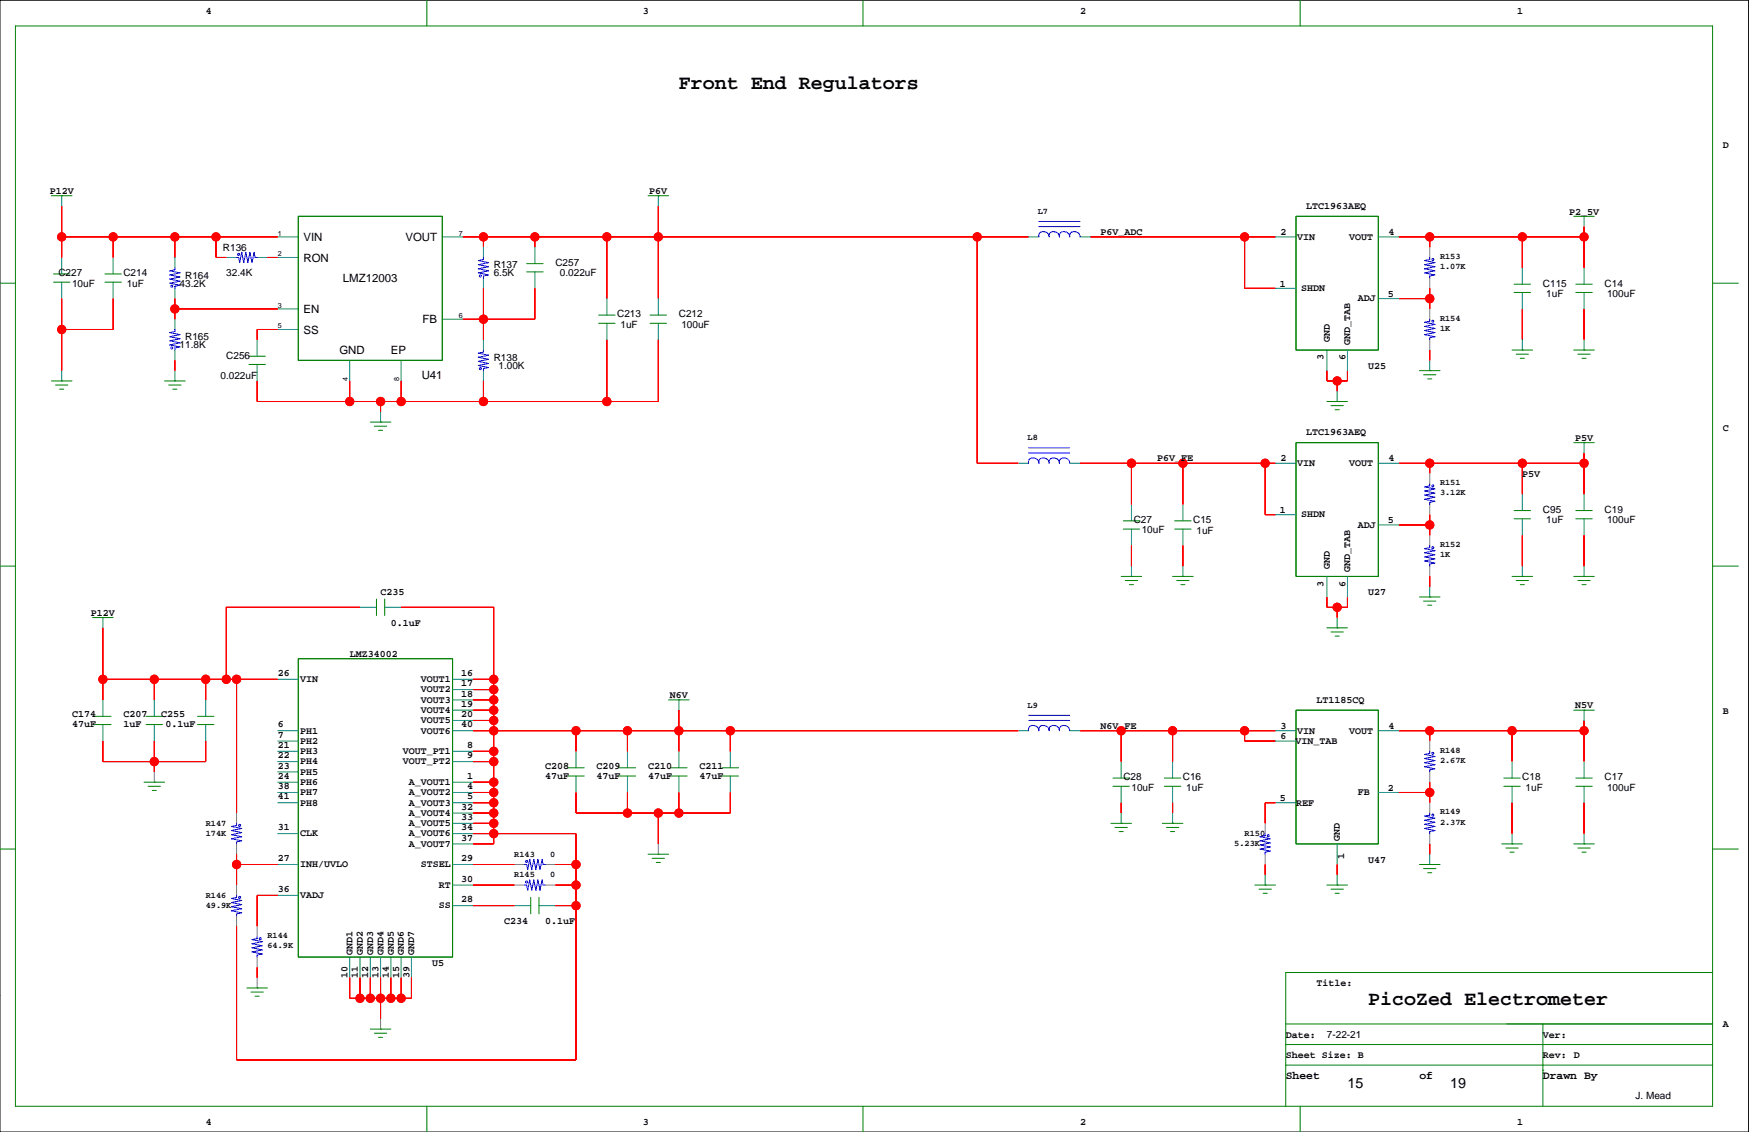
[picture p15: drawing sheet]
<svg xmlns="http://www.w3.org/2000/svg" width="432mm" height="279mm" viewBox="0 0 432 279" stroke-linecap="round" stroke-linejoin="round" font-family="sans-serif">
<defs><g id="words">
<g font-size="4.9">
<text x="167.6" y="22">Front End Regulators</text>
<text x="337.7" y="248">PicoZed Electrometer</text>
</g>
<g font-size="3.5">
<text x="332.7" y="268.6">15</text>
<text x="358.1" y="268.6">19</text>
</g>
<g font-size="2.8">
<text x="74.9" y="59.5">VIN</text>
<text x="100.1" y="59.5">VOUT</text>
<text x="74.9" y="64.6">RON</text>
<text x="84.7" y="69.6">LMZ12003</text>
<text x="74.9" y="77.3">EN</text>
<text x="74.9" y="82.3">SS</text>
<text x="104.3" y="79.8">FB</text>
<text x="83.8" y="87.4">GND</text>
<text x="96.5" y="87.4">EP</text>
<text x="104.1" y="93.5">U41</text>
<text x="317.4" y="266.2">Sheet</text>
<text x="350.4" y="266.2">of</text>
<text x="380.9" y="266.2">Drawn By</text>
</g>
<g font-size="2.5">
<text x="50.8" y="3.4">4</text>
<text x="158.7" y="3.4">3</text>
<text x="266.6" y="3.4">2</text>
<text x="374.6" y="3.4">1</text>
<text x="425.4" y="36.4">D</text>
<text x="12.3" y="47.9">P12V</text>
<text x="160.3" y="47.9">P6V</text>
<text x="322.5" y="51.5">LTC1963AEQ</text>
<text x="387.4" y="53">P2_5V</text>
<text x="271.7" y="58">P6V_ADC</text>
<text x="316.2" y="58">2</text>
<text x="320.3" y="59.2">VIN</text>
<text x="333.1" y="59.2">VOUT</text>
<text x="342.8" y="58">4</text>
<text x="55" y="61.9">R136</text>
<text x="137.1" y="65.7">C257</text>
<text x="14.4" y="68.2">C227</text>
<text x="17.8" y="70.7">10uF</text>
<text x="30.5" y="68.2">C214</text>
<text x="31.3" y="70.7">1uF</text>
<text x="44.3" y="70.7">43.2K</text>
<text x="45.7" y="68.8">R164</text>
<text x="55.9" y="68.2">32.4K</text>
<text x="121.9" y="68.2">6.5K</text>
<text x="121.9" y="66.2">R137</text>
<text x="138.2" y="68.2">0.022uF</text>
<text x="315.9" y="70.7">1</text>
<text x="321.2" y="71.9">SHDN</text>
<text x="380.9" y="70.7">C115</text>
<text x="396.1" y="70.7">C14</text>
<text x="335.2" y="74.4">ADJ</text>
<text x="342.6" y="73.3">5</text>
<text x="381.7" y="73.3">1uF</text>
<text x="396.8" y="73.3">100uF</text>
<text x="45.7" y="84">R165</text>
<text x="152.4" y="78.4">C213</text>
<text x="153.2" y="80.9">1uF</text>
<text x="167.6" y="78.4">C212</text>
<text x="168.2" y="80.9">100uF</text>
<text x="44.3" y="86">11.8K</text>
<text x="55.9" y="88.5">C256</text>
<text x="121.9" y="89.1">R138</text>
<text x="326.7" y="88.9" transform="rotate(-90 326.7 88.9)">3</text>
<text x="328.3" y="84.5" transform="rotate(-90 328.3 84.5)">GND</text>
<text x="332.1" y="88.9" transform="rotate(-90 332.1 88.9)">6</text>
<text x="333.4" y="85.2" transform="rotate(-90 333.4 85.2)">GND_TAB</text>
<text x="54.4" y="93.6">0.022uF</text>
<text x="123.1" y="91.1">1.00K</text>
<text x="337.7" y="91">U25</text>
<text x="322.5" y="107.4">LTC1963AEQ</text>
<text x="425.4" y="106.3">C</text>
<text x="285.7" y="113.9">P6V_FE</text>
<text x="316.2" y="113.9">2</text>
<text x="342.8" y="113.9">4</text>
<text x="388.8" y="108.8">P5V</text>
<text x="320.3" y="115">VIN</text>
<text x="333.1" y="115">VOUT</text>
<text x="375.8" y="117.7">P5V</text>
<text x="279.9" y="129.1">C27</text>
<text x="281.9" y="131.7">10uF</text>
<text x="294.6" y="129.1">C15</text>
<text x="295.4" y="131.7">1uF</text>
<text x="315.9" y="126.6">1</text>
<text x="321.2" y="127.7">SHDN</text>
<text x="335.2" y="130.3">ADJ</text>
<text x="342.6" y="129.1">5</text>
<text x="380.9" y="126.6">C95</text>
<text x="381.7" y="129.1">1uF</text>
<text x="396.1" y="126.6">C19</text>
<text x="396.8" y="129.1">100uF</text>
<text x="328.3" y="140.4" transform="rotate(-90 328.3 140.4)">GND</text>
<text x="333.4" y="141.1" transform="rotate(-90 333.4 141.1)">GND_TAB</text>
<text x="94" y="146.9">C235</text>
<text x="326.7" y="144.8" transform="rotate(-90 326.7 144.8)">3</text>
<text x="332.1" y="144.8" transform="rotate(-90 332.1 144.8)">6</text>
<text x="337.7" y="146.9">U27</text>
<text x="22.4" y="152">P12V</text>
<text x="96.5" y="154.5">0.1uF</text>
<text x="68.6" y="166.9">26</text>
<text x="86.3" y="162.1">LMZ34002</text>
<text x="113.9" y="166.9">16</text>
<text x="74.1" y="168.4">VIN</text>
<text x="103.9" y="168.4">VOUT1</text>
<text x="103.9" y="170.9">VOUT2</text>
<text x="103.9" y="173.4">VOUT3</text>
<text x="113.9" y="171.9">18</text>
<text x="113.9" y="169.4">17</text>
<text x="165.4" y="172.3">N6V</text>
<text x="325" y="173.4">LT1185CQ</text>
<text x="17.8" y="177">C174</text>
<text x="17.8" y="179.6">47uF</text>
<text x="30.5" y="177">C207</text>
<text x="30.5" y="179.6">1uF</text>
<text x="39.8" y="177">C255</text>
<text x="40.8" y="179.6">0.1uF</text>
<text x="68.6" y="179.6">6</text>
<text x="103.9" y="176">VOUT4</text>
<text x="103.9" y="178.5">VOUT5</text>
<text x="113.9" y="179.6">40</text>
<text x="113.9" y="177">20</text>
<text x="113.9" y="174.5">19</text>
<text x="271.7" y="179.9">N6V_FE</text>
<text x="316.2" y="179.9">3</text>
<text x="342.8" y="179.9">4</text>
<text x="388.8" y="174.8">N5V</text>
<text x="425.4" y="176.1">B</text>
<text x="68.6" y="184.6">21</text>
<text x="68.6" y="182.1">7</text>
<text x="74.1" y="181.1">PH1</text>
<text x="74.1" y="183.6">PH2</text>
<text x="103.9" y="181.1">VOUT6</text>
<text x="115.3" y="184.6">8</text>
<text x="316.2" y="182.5">6</text>
<text x="319.9" y="183.6">VIN_TAB</text>
<text x="320.3" y="181.1">VIN</text>
<text x="333.1" y="181.1">VOUT</text>
<text x="68.6" y="189.7">23</text>
<text x="68.6" y="187.2">22</text>
<text x="74.1" y="186.1">PH3</text>
<text x="74.1" y="188.7">PH4</text>
<text x="74.1" y="191.2">PH5</text>
<text x="99.5" y="186.1">VOUT_PT1</text>
<text x="99.5" y="188.7">VOUT_PT2</text>
<text x="115.3" y="187.2">9</text>
<text x="134.6" y="189.7">C208</text>
<text x="147.3" y="189.7">C209</text>
<text x="160" y="189.7">C210</text>
<text x="172.7" y="189.7">C211</text>
<text x="68.6" y="197.3">41</text>
<text x="68.6" y="194.8">38</text>
<text x="68.6" y="192.2">24</text>
<text x="74.1" y="193.8">PH6</text>
<text x="74.1" y="196.3">PH7</text>
<text x="100.9" y="193.8">A_VOUT1</text>
<text x="100.9" y="196.3">A_VOUT2</text>
<text x="115.3" y="197.3">5</text>
<text x="115.3" y="194.8">4</text>
<text x="115.3" y="192.2">1</text>
<text x="134.6" y="192.2">47uF</text>
<text x="147.3" y="192.2">47uF</text>
<text x="160" y="192.2">47uF</text>
<text x="172.7" y="192.2">47uF</text>
<text x="277.3" y="192.6">C28</text>
<text x="279.3" y="195.2">10uF</text>
<text x="292" y="192.6">C16</text>
<text x="292.9" y="195.2">1uF</text>
<text x="315.9" y="197.7">5</text>
<text x="335.2" y="196.3">FB</text>
<text x="342.6" y="195.2">2</text>
<text x="375.8" y="192.6">C18</text>
<text x="376.7" y="195.2">1uF</text>
<text x="396.1" y="192.6">C17</text>
<text x="396.8" y="195.2">100uF</text>
<text x="74.1" y="198.8">PH8</text>
<text x="100.9" y="198.8">A_VOUT3</text>
<text x="100.9" y="201.4">A_VOUT4</text>
<text x="100.9" y="203.9">A_VOUT5</text>
<text x="113.9" y="202.4">33</text>
<text x="113.9" y="199.9">32</text>
<text x="320" y="198.8">REF</text>
<text x="68.6" y="204.9">31</text>
<text x="74.1" y="206.5">CLK</text>
<text x="100.9" y="206.5">A_VOUT6</text>
<text x="100.9" y="209">A_VOUT7</text>
<text x="113.9" y="207.5">37</text>
<text x="113.9" y="204.9">34</text>
<text x="330.8" y="207.7" transform="rotate(-90 330.8 207.7)">GND</text>
<text x="68.6" y="212.6">27</text>
<text x="74.1" y="214.1">INH/UVLO</text>
<text x="103.9" y="214.1">STSEL</text>
<text x="113.9" y="212.6">29</text>
<text x="331.8" y="212.1" transform="rotate(-90 331.8 212.1)">1</text>
<text x="337.7" y="212.9">U47</text>
<text x="68.6" y="220.2">36</text>
<text x="74.1" y="221.7">VADJ</text>
<text x="108.3" y="219.1">RT</text>
<text x="113.9" y="217.6">30</text>
<text x="108.3" y="224.2">SS</text>
<text x="113.9" y="222.7">28</text>
<text x="124.4" y="228.2">C234</text>
<text x="134.6" y="228.2">0.1uF</text>
<text x="87" y="235.8" transform="rotate(-90 87 235.8)">GND1</text>
<text x="89.6" y="235.8" transform="rotate(-90 89.6 235.8)">GND2</text>
<text x="92.1" y="235.8" transform="rotate(-90 92.1 235.8)">GND3</text>
<text x="94.7" y="235.8" transform="rotate(-90 94.7 235.8)">GND4</text>
<text x="97.2" y="235.8" transform="rotate(-90 97.2 235.8)">GND5</text>
<text x="99.7" y="235.8" transform="rotate(-90 99.7 235.8)">GND6</text>
<text x="102.3" y="235.8" transform="rotate(-90 102.3 235.8)">GND7</text>
<text x="106.7" y="238.3">U5</text>
<text x="85.8" y="241.3" transform="rotate(-90 85.8 241.3)">10</text>
<text x="88.4" y="241.3" transform="rotate(-90 88.4 241.3)">11</text>
<text x="90.9" y="241.3" transform="rotate(-90 90.9 241.3)">12</text>
<text x="93.4" y="241.3" transform="rotate(-90 93.4 241.3)">13</text>
<text x="96" y="241.3" transform="rotate(-90 96 241.3)">14</text>
<text x="98.5" y="241.3" transform="rotate(-90 98.5 241.3)">15</text>
<text x="101.1" y="241.3" transform="rotate(-90 101.1 241.3)">39</text>
<text x="325" y="243.4">Title:</text>
<text x="317.4" y="256.1">Date:</text>
<text x="327.6" y="256.1">7-22-21</text>
<text x="380.9" y="256.1">Ver:</text>
<text x="425.4" y="253.6">A</text>
<text x="317.4" y="261.2">Sheet Size: B</text>
<text x="380.9" y="261.2">Rev: D</text>
<text x="403.8" y="271.3">J. Mead</text>
<text x="50.8" y="277.7">4</text>
<text x="158.7" y="277.7">3</text>
<text x="266.6" y="277.7">2</text>
<text x="374.6" y="277.7">1</text>
</g>
<g font-size="2.1">
<text x="256.2" y="52.8">L7</text>
<text x="355.5" y="63.9">R153</text>
<text x="355.5" y="66.4">1.07K</text>
<text x="355.5" y="79.1">R154</text>
<text x="355.5" y="81.7">1K</text>
<text x="253.7" y="108.7">L8</text>
<text x="355.5" y="119.8">R151</text>
<text x="355.5" y="122.3">3.12K</text>
<text x="355.5" y="135">R152</text>
<text x="355.5" y="137.5">1K</text>
<text x="253.7" y="174.7">L9</text>
<text x="355.5" y="185.8">R148</text>
<text x="355.5" y="188.3">2.67K</text>
<text x="50.8" y="203.8">R147</text>
<text x="355.5" y="201">R149</text>
<text x="355.5" y="203.6">2.37K</text>
<text x="50.8" y="206.4">174K</text>
<text x="304.7" y="208.9">5.23K</text>
<text x="307.3" y="206.4">R150</text>
<text x="127" y="211.4">R143</text>
<text x="135.9" y="211.4">0</text>
<text x="50.8" y="221.6">R146</text>
<text x="127" y="216.5">R145</text>
<text x="135.9" y="216.5">0</text>
<text x="50.8" y="224.1">49.9K</text>
<text x="66" y="231.5">R144</text>
<text x="66" y="234">64.9K</text>
</g>
<g font-size="1.8">
<text x="68.6" y="58.2">1</text>
<text x="113.3" y="58.2">7</text>
<text x="68.6" y="63.2">2</text>
<text x="68.6" y="75.9">3</text>
<text x="68.6" y="81">5</text>
<text x="113.3" y="78.5">6</text>
<text x="85.9" y="94" transform="rotate(-90 85.9 94)">4</text>
<text x="98.6" y="94" transform="rotate(-90 98.6 94)">8</text>
</g>
</g></defs>
<path d="M0 .1h431.7v279.3h-431.7z" fill="none" stroke="#000" stroke-width=".25"/>
<g fill="none" stroke="#008000" stroke-width=".25">
<path d="M3.8 6.4h419v266.7h-419zM105.4 .1v6.3M213.1 .1v6.3M321 .1v6.3M12.7 48.3h5.1M15.2 48.3h.1M73.6 53.4h35.6v35.5h-35.6zM160 48.3h5.1M162.5 48.3h.1M320 53.4h20.3v33h-20.3zM388.5 53.4h5.1M391.1 53.4h.1"/>
<path d="M0 69.9h3.8M13.2 69.6h4.1M13.2 67.6h4.1M25.9 69.6h4.1M25.9 67.6h4.1M130 67.1h4.1M130 65.1h4.1M147.8 79.8h4.1M147.8 77.8h4.1M160.5 79.8h4.1M160.5 77.8h4.1M373.8 72.2h4.1"/>
<path d="M373.8 70.2h4.1M389 72.2h4.1M389 70.2h4.1M422.8 69.9h6.4M12.7 94h5.1M13.7 95h3.1M14.7 96.1h1M15.2 94h.1M40.6 94h5.1M41.6 95h3.1M42.7 96.1h1M43.2 94h.1"/>
<path d="M61.5 90h4M61.5 87.9h4M327.6 99.1h5.1M330.1 99.1h.1M350.4 91.5h5.1M351.5 92.5h3M352.5 93.5h1M353 91.5h.1M373.3 86.4h5.1M374.3 87.4h3.1M375.3 88.4h1M375.8 86.4h.1"/>
<path d="M388.5 86.4h5.1M389.5 87.4h3.1M390.6 88.4h1M391.1 86.4h.1M91.4 104.2h5.1M92.4 105.2h3.1M93.5 106.2h1M94 104.2h.1M320 109.3h20.3v33h-20.3zM328.6 100.1h3M329.6 101.1h1M388.5 109.3h5.1"/>
<path d="M391.1 109.3h.1M0 139.7h3.8M277.3 130.6h4.1M277.3 128.6h4.1M290 130.6h4.1M290 128.6h4.1M373.8 128.1h4.1M373.8 126h4.1M389 128.1h4.1M389 126h4.1M422.8 139.7h6.4M22.9 152.4h5"/>
<path d="M25.4 152.4h.1M92.9 147.9v4M95 147.9v4M276.8 142.3h5.1M277.8 143.3h3.1M278.8 144.3h1M279.3 142.3h.1M289.5 142.3h5.1M290.5 143.3h3.1M291.5 144.3h1M292 142.3h.1M327.6 155h5.1"/>
<path d="M328.6 156h3M329.6 157h1M330.1 155h.1M350.4 147.3h5.1M351.5 148.4h3M352.5 149.4h1M353 147.3h.1M373.3 142.3h5.1M374.3 143.3h3.1M375.3 144.3h1M375.8 142.3h.1M388.5 142.3h5.1"/>
<path d="M389.5 143.3h3.1M390.6 144.3h1M391.1 142.3h.1M23.4 178.8h4M23.4 176.8h4M36.1 178.8h4M36.1 176.8h4M48.8 178.8h4M48.8 176.8h4M73.6 162.6h38.1v73.6h-38.1zM165.1 172.7h5M167.6 172.7h.1"/>
<path d="M320 175.3h20.3v33h-20.3zM388.5 175.3h5.1M391.1 175.3h.1M35.6 193.1h5M36.6 194.1h3M37.6 195.1h1M38.1 193.1h.1M140.2 191.5h4M140.2 189.5h4M152.9 191.5h4M152.9 189.5h4M165.6 191.5h4"/>
<path d="M165.6 189.5h4M178.3 191.5h4M178.3 189.5h4M274.8 194.1h4M274.8 192h4M287.5 194.1h4M287.5 192h4M371.3 194.1h4M371.3 192h4M389 194.1h4.1M389 192h4.1M0 209.6h3.8"/>
<path d="M160 210.8h5.1M161 211.9h3M162 212.9h1M162.5 210.8h.1M274.3 203.2h5M275.3 204.2h3M276.3 205.2h1M276.8 203.2h.1M287 203.2h5M288 204.2h3M289 205.2h1M289.5 203.2h.1"/>
<path d="M309.8 218.5h5.1M310.8 219.5h3.1M312.3 218.5h.1M327.6 218.5h5.1M328.6 219.5h3M330.1 218.5h.1M350.4 213.4h5.1M351.5 214.4h3M352.5 215.4h1M353 213.4h.1M370.8 208.3h5M371.8 209.3h3"/>
<path d="M372.8 210.3h1M373.3 208.3h.1M388.5 208.3h5.1M389.5 209.3h3.1M390.6 210.3h1M391.1 208.3h.1M422.8 209.6h6.4M131 221.5v4.1M133.1 221.5v4.1M311.8 220.5h1.1M329.6 220.5h1M60.9 243.8h5.1"/>
<path d="M62 244.9h3M63 245.9h1M63.5 243.8h.1M91.4 254h5.1M92.4 255h3.1M93.5 256h1M94 254h.1M317.4 257.8h105.4M317.4 252.7h105.4M380.9 252.7v20.4M422.8 240h-105.4v33.1M105.4 273.1v6.3"/>
<path d="M213.1 273.1v6.3M317.4 262.9h105.4M321 273.1v6.3M380.9 264.2h.1"/>
</g>
<g fill="none" stroke="#008080" stroke-width=".25">
<path d="M15.2 48.3v2.6M68.6 58.5h5M109.2 58.5h5.1M162.5 48.3v2.6M253.9 58.5h2.6M266.6 58.5h2.6M314.9 58.5h5.1M340.3 58.5h5.1M391.1 53.4v2.5M15.2 63.5v4.1M15.2 69.6v4.1M27.9 63.5v4.1"/>
<path d="M27.9 69.6v4.1M43.2 63.5v2.6M43.2 71.2v2.5M43.2 78.8v2.5M55.9 63.5h2.5M63.5 63.5h2.5M68.6 63.5h5M68.6 76.2h5M109.2 78.8h5.1M119.4 61v2.5M119.4 68.6v2.6M132.1 61v4.1"/>
<path d="M132.1 67.1v4.1M149.8 73.7v4.1M149.8 79.8v4.1M162.5 73.7v4.1M162.5 79.8v4.1M314.9 71.2h5.1M340.3 73.7h5.1M375.8 66.1v4.1M375.8 72.2v4M391.1 66.1v4.1M391.1 72.2v4M15.2 91.5v2.5"/>
<path d="M43.2 86.4v2.5M43.2 91.5v2.5M63.5 83.9v4M63.5 90v4M68.6 81.3h5M86.3 88.9v5.1M99 88.9v5.1M119.4 83.9v2.5M119.4 91.5v2.5M327.6 86.4v5.1M330.1 96.6v2.5M332.7 86.4v5.1"/>
<path d="M353 88.9v2.6M375.8 83.9v2.5M391.1 83.9v2.5M94 101.6v2.6M251.4 114.3h2.5M264.1 114.3h2.5M314.9 114.3h5.1M340.3 114.3h5.1M391.1 109.3v2.5M279.3 124.5v4.1M279.3 130.6v4.1M279.3 139.7v2.6"/>
<path d="M292 124.5v4.1M292 130.6v4.1M292 139.7v2.6M314.9 127h5.1M340.3 129.6h5.1M375.8 122v4M375.8 128.1v4M375.8 139.7v2.6M391.1 122v4M391.1 128.1v4M391.1 139.7v2.6M25.4 152.4v2.6"/>
<path d="M88.9 149.9h4M95 149.9h4M327.6 142.3v5M330.1 152.4v2.6M332.7 142.3v5M353 144.8v2.5M25.4 172.7v4.1M25.4 178.8v4.1M38.1 172.7v4.1M38.1 178.8v4.1M50.8 172.7v4.1M50.8 178.8v4.1"/>
<path d="M68.6 167.7h5M111.7 167.7h5.1M111.7 170.2h5.1M111.7 172.7h5.1M111.7 175.3h5.1M111.7 177.8h5.1M167.6 172.7v2.6M391.1 175.3v2.5M68.6 180.4h5M68.6 182.9h5M68.6 185.4h5M68.6 188h5"/>
<path d="M68.6 190.5h5M68.6 193.1h5M68.6 195.6h5M68.6 198.1h5M111.7 180.4h5.1M111.7 185.4h5.1M111.7 188h5.1M111.7 193.1h5.1M111.7 195.6h5.1M111.7 198.1h5.1M142.2 185.4v4.1M142.2 191.5v4.1"/>
<path d="M154.9 185.4v4.1M154.9 191.5v4.1M167.6 185.4v4.1M167.6 191.5v4.1M180.3 185.4v4.1M180.3 191.5v4.1M251.4 180.4h2.5M264.1 180.4h2.5M276.8 188v4M276.8 194.1v4M289.5 188v4M289.5 194.1v4"/>
<path d="M314.9 180.4h5.1M314.9 182.9h5.1M314.9 198.1h5.1M340.3 180.4h5.1M340.3 195.6h5.1M373.3 188v4M373.3 194.1v4M391.1 188v4M391.1 194.1v4M68.6 205.8h5M68.6 213.4h5M111.7 200.7h5.1"/>
<path d="M111.7 203.2h5.1M111.7 205.8h5.1M111.7 208.3h5.1M111.7 218.5h5.1M111.7 213.4h5.1M276.8 200.7v2.5M289.5 200.7v2.5M312.3 215.9v2.6M330.1 208.3v5.1M330.1 215.9v2.6M353 210.8v2.6M373.3 205.8v2.5"/>
<path d="M391.1 205.8v2.5M68.6 221h5M86.3 236.2v5.1M88.9 236.2v5.1M91.4 236.2v5.1M94 236.2v5.1M96.5 236.2v5.1M99 236.2v5.1M101.6 236.2v5.1M111.7 223.5h5.1M127 223.5h4M133.1 223.5h4"/>
</g>
<g fill="#f00" stroke="#f00" stroke-width=".25">
<path d="M391.1 180.4v7.6z" fill-rule="evenodd"/>
<path d="M391.1 177.8v2.6z" fill-rule="evenodd"/>
<path d="M373.3 180.4h17.8z" fill-rule="evenodd"/>
<path d="M353 180.4h20.3z" fill-rule="evenodd"/>
<path d="M345.4 180.4h7.6z" fill-rule="evenodd"/>
<path d="M353 180.4v2.5z" fill-rule="evenodd"/>
<path d="M373.3 180.4v7.6z" fill-rule="evenodd"/>
<path d="M276.8 198.1v2.6z" fill-rule="evenodd"/>
<path d="M289.5 198.1v2.6z" fill-rule="evenodd"/>
<path d="M279.3 134.7v5z" fill-rule="evenodd"/>
<path d="M292 134.7v5z" fill-rule="evenodd"/>
<path d="M353 114.3v2.6z" fill-rule="evenodd"/>
<path d="M345.4 114.3h7.6z" fill-rule="evenodd"/>
<path d="M375.8 114.3h15.3z" fill-rule="evenodd"/>
<path d="M391.1 111.8v2.5z" fill-rule="evenodd"/>
<path d="M391.1 114.3v7.7z" fill-rule="evenodd"/>
<path d="M375.8 114.3v7.7z" fill-rule="evenodd"/>
<path d="M353 114.3h22.8z" fill-rule="evenodd"/>
<path d="M375.8 132.1v7.6z" fill-rule="evenodd"/>
<path d="M391.1 132.1v7.6z" fill-rule="evenodd"/>
<path d="M373.3 198.1v7.7z" fill-rule="evenodd"/>
<path d="M391.1 198.1v7.7z" fill-rule="evenodd"/>
<path d="M276.8 180.4v7.6z" fill-rule="evenodd"/>
<path d="M266.6 180.4h10.2z" fill-rule="evenodd"/>
<path d="M307.3 180.4v2.5z" fill-rule="evenodd"/>
<path d="M289.5 180.4v7.6z" fill-rule="evenodd"/>
<path d="M289.5 180.4h17.8z" fill-rule="evenodd"/>
<path d="M276.8 180.4h12.7z" fill-rule="evenodd"/>
<path d="M307.3 182.9h7.6z" fill-rule="evenodd"/>
<path d="M307.3 180.4h7.6z" fill-rule="evenodd"/>
<path d="M307.3 58.5h7.6z" fill-rule="evenodd"/>
<path d="M307.3 71.2h7.6z" fill-rule="evenodd"/>
<path d="M269.2 58.5h38.1z" fill-rule="evenodd"/>
<path d="M307.3 58.5v12.7z" fill-rule="evenodd"/>
<path d="M375.8 76.2v7.7z" fill-rule="evenodd"/>
<path d="M391.1 76.2v7.7z" fill-rule="evenodd"/>
<path d="M162.5 58.5h78.7z" fill-rule="evenodd"/>
<path d="M241.2 58.5h12.7z" fill-rule="evenodd"/>
<path d="M241.2 58.5v55.8z" fill-rule="evenodd"/>
<path d="M241.2 114.3h10.2z" fill-rule="evenodd"/>
<path d="M149.8 58.5v15.2z" fill-rule="evenodd"/>
<path d="M132.1 58.5v2.5z" fill-rule="evenodd"/>
<path d="M119.4 58.5v2.5z" fill-rule="evenodd"/>
<path d="M114.3 58.5h5.1z" fill-rule="evenodd"/>
<path d="M119.4 58.5h12.7z" fill-rule="evenodd"/>
<path d="M132.1 58.5h17.7z" fill-rule="evenodd"/>
<path d="M149.8 58.5h12.7z" fill-rule="evenodd"/>
<path d="M162.5 50.9v7.6z" fill-rule="evenodd"/>
<path d="M162.5 58.5v15.2z" fill-rule="evenodd"/>
<path d="M116.8 213.4h10.2z" fill-rule="evenodd"/>
<path d="M116.8 218.5h10.2z" fill-rule="evenodd"/>
<path d="M116.8 223.5h10.2z" fill-rule="evenodd"/>
<path d="M63.5 221v7.6z" fill-rule="evenodd"/>
<path d="M63.5 221h5.1z" fill-rule="evenodd"/>
<path d="M38.1 182.9v5.1z" fill-rule="evenodd"/>
<path d="M38.1 188v2.5z" fill-rule="evenodd"/>
<path d="M50.8 182.9v5.1z" fill-rule="evenodd"/>
<path d="M38.1 188h12.7z" fill-rule="evenodd"/>
<path d="M25.4 182.9v5.1z" fill-rule="evenodd"/>
<path d="M25.4 188h12.7z" fill-rule="evenodd"/>
<path d="M88.9 241.3v5.1z" fill-rule="evenodd"/>
<path d="M91.4 241.3v5.1z" fill-rule="evenodd"/>
<path d="M94 241.3v5.1z" fill-rule="evenodd"/>
<path d="M96.5 241.3v5.1z" fill-rule="evenodd"/>
<path d="M99 241.3v5.1z" fill-rule="evenodd"/>
<path d="M101.6 241.3v5.1z" fill-rule="evenodd"/>
<path d="M99 246.4h2.6z" fill-rule="evenodd"/>
<path d="M96.5 246.4h2.5z" fill-rule="evenodd"/>
<path d="M94 246.4h2.5z" fill-rule="evenodd"/>
<path d="M94 246.4v5.1z" fill-rule="evenodd"/>
<path d="M91.4 246.4h2.6z" fill-rule="evenodd"/>
<path d="M86.3 246.4h2.6z" fill-rule="evenodd"/>
<path d="M86.3 241.3v5.1z" fill-rule="evenodd"/>
<path d="M88.9 246.4h2.5z" fill-rule="evenodd"/>
<path d="M63.5 238.8v2.5z" fill-rule="evenodd"/>
<path d="M58.4 210.8v2.6z" fill-rule="evenodd"/>
<path d="M58.4 213.4v5.1z" fill-rule="evenodd"/>
<path d="M58.4 213.4h10.2z" fill-rule="evenodd"/>
<path d="M162.5 200.7h5.1z" fill-rule="evenodd"/>
<path d="M162.5 200.7v7.6z" fill-rule="evenodd"/>
<path d="M154.9 200.7h7.6z" fill-rule="evenodd"/>
<path d="M142.2 200.7h12.7z" fill-rule="evenodd"/>
<path d="M142.2 195.6v5.1z" fill-rule="evenodd"/>
<path d="M154.9 195.6v5.1z" fill-rule="evenodd"/>
<path d="M167.6 195.6v5.1z" fill-rule="evenodd"/>
<path d="M180.3 195.6v5.1z" fill-rule="evenodd"/>
<path d="M167.6 200.7h12.7z" fill-rule="evenodd"/>
<path d="M25.4 155v12.7z" fill-rule="evenodd"/>
<path d="M58.4 167.7h10.2z" fill-rule="evenodd"/>
<path d="M55.9 167.7h2.5z" fill-rule="evenodd"/>
<path d="M55.9 149.9h33z" fill-rule="evenodd"/>
<path d="M55.9 149.9v17.8z" fill-rule="evenodd"/>
<path d="M38.1 167.7h12.7z" fill-rule="evenodd"/>
<path d="M25.4 167.7v5z" fill-rule="evenodd"/>
<path d="M58.4 167.7v33z" fill-rule="evenodd"/>
<path d="M50.8 167.7h5.1z" fill-rule="evenodd"/>
<path d="M50.8 167.7v5z" fill-rule="evenodd"/>
<path d="M38.1 167.7v5z" fill-rule="evenodd"/>
<path d="M25.4 167.7h12.7z" fill-rule="evenodd"/>
<path d="M43.2 58.5v5z" fill-rule="evenodd"/>
<path d="M27.9 58.5h15.3z" fill-rule="evenodd"/>
<path d="M53.3 58.5h15.3z" fill-rule="evenodd"/>
<path d="M53.3 63.5h2.6z" fill-rule="evenodd"/>
<path d="M53.3 58.5v5z" fill-rule="evenodd"/>
<path d="M15.2 50.9v7.6z" fill-rule="evenodd"/>
<path d="M27.9 58.5v5z" fill-rule="evenodd"/>
<path d="M15.2 58.5h12.7z" fill-rule="evenodd"/>
<path d="M15.2 58.5v5z" fill-rule="evenodd"/>
<path d="M43.2 58.5h10.1z" fill-rule="evenodd"/>
<path d="M15.2 81.3v10.2z" fill-rule="evenodd"/>
<path d="M27.9 73.7v7.6z" fill-rule="evenodd"/>
<path d="M15.2 73.7v7.6z" fill-rule="evenodd"/>
<path d="M15.2 81.3h12.7z" fill-rule="evenodd"/>
<path d="M94 99.1v2.5z" fill-rule="evenodd"/>
<path d="M162.5 83.9v15.2z" fill-rule="evenodd"/>
<path d="M119.4 94v5.1z" fill-rule="evenodd"/>
<path d="M99 99.1h20.4z" fill-rule="evenodd"/>
<path d="M99 94v5.1z" fill-rule="evenodd"/>
<path d="M94 99.1h5z" fill-rule="evenodd"/>
<path d="M86.3 99.1h7.7z" fill-rule="evenodd"/>
<path d="M63.5 94v5.1z" fill-rule="evenodd"/>
<path d="M63.5 99.1h22.8z" fill-rule="evenodd"/>
<path d="M86.3 94v5.1z" fill-rule="evenodd"/>
<path d="M149.8 99.1h12.7z" fill-rule="evenodd"/>
<path d="M149.8 83.9v15.2z" fill-rule="evenodd"/>
<path d="M119.4 99.1h30.4z" fill-rule="evenodd"/>
<path d="M66 63.5h2.6z" fill-rule="evenodd"/>
<path d="M63.5 81.3v2.6z" fill-rule="evenodd"/>
<path d="M63.5 81.3h5.1z" fill-rule="evenodd"/>
<path d="M132.1 71.2v7.6z" fill-rule="evenodd"/>
<path d="M119.4 71.2v7.6z" fill-rule="evenodd"/>
<path d="M119.4 78.8h12.7z" fill-rule="evenodd"/>
<path d="M114.3 78.8h5.1z" fill-rule="evenodd"/>
<path d="M119.4 78.8v5.1z" fill-rule="evenodd"/>
<path d="M121.9 180.4h20.3z" fill-rule="evenodd"/>
<path d="M180.3 180.4h71.1z" fill-rule="evenodd"/>
<path d="M167.6 175.3v5.1z" fill-rule="evenodd"/>
<path d="M167.6 180.4v5z" fill-rule="evenodd"/>
<path d="M154.9 180.4h12.7z" fill-rule="evenodd"/>
<path d="M167.6 180.4h12.7z" fill-rule="evenodd"/>
<path d="M180.3 180.4v5z" fill-rule="evenodd"/>
<path d="M154.9 180.4v5z" fill-rule="evenodd"/>
<path d="M142.2 180.4h12.7z" fill-rule="evenodd"/>
<path d="M142.2 180.4v5z" fill-rule="evenodd"/>
<path d="M116.8 170.2h5.1z" fill-rule="evenodd"/>
<path d="M116.8 172.7h5.1z" fill-rule="evenodd"/>
<path d="M116.8 175.3h5.1z" fill-rule="evenodd"/>
<path d="M116.8 188h5.1z" fill-rule="evenodd"/>
<path d="M116.8 198.1h5.1z" fill-rule="evenodd"/>
<path d="M116.8 200.7h5.1z" fill-rule="evenodd"/>
<path d="M116.8 208.3h5.1z" fill-rule="evenodd"/>
<path d="M121.9 205.8v2.5z" fill-rule="evenodd"/>
<path d="M116.8 205.8h5.1z" fill-rule="evenodd"/>
<path d="M137.1 213.4h5.1z" fill-rule="evenodd"/>
<path d="M137.1 218.5h5.1z" fill-rule="evenodd"/>
<path d="M137.1 223.5h5.1z" fill-rule="evenodd"/>
<path d="M58.4 228.6v33z" fill-rule="evenodd"/>
<path d="M58.4 261.6h83.8z" fill-rule="evenodd"/>
<path d="M142.2 223.5v38.1z" fill-rule="evenodd"/>
<path d="M142.2 218.5v5z" fill-rule="evenodd"/>
<path d="M142.2 213.4v5.1z" fill-rule="evenodd"/>
<path d="M142.2 205.8v7.6z" fill-rule="evenodd"/>
<path d="M121.9 205.8h20.3z" fill-rule="evenodd"/>
<path d="M121.9 203.2v2.6z" fill-rule="evenodd"/>
<path d="M116.8 203.2h5.1z" fill-rule="evenodd"/>
<path d="M121.9 200.7v2.5z" fill-rule="evenodd"/>
<path d="M121.9 198.1v2.6z" fill-rule="evenodd"/>
<path d="M121.9 195.6v2.5z" fill-rule="evenodd"/>
<path d="M116.8 195.6h5.1z" fill-rule="evenodd"/>
<path d="M121.9 193.1v2.5z" fill-rule="evenodd"/>
<path d="M116.8 193.1h5.1z" fill-rule="evenodd"/>
<path d="M121.9 188v5.1z" fill-rule="evenodd"/>
<path d="M121.9 185.4v2.6z" fill-rule="evenodd"/>
<path d="M116.8 185.4h5.1z" fill-rule="evenodd"/>
<path d="M121.9 180.4v5z" fill-rule="evenodd"/>
<path d="M116.8 180.4h5.1z" fill-rule="evenodd"/>
<path d="M121.9 177.8v2.6z" fill-rule="evenodd"/>
<path d="M116.8 177.8h5.1z" fill-rule="evenodd"/>
<path d="M121.9 175.3v2.5z" fill-rule="evenodd"/>
<path d="M121.9 172.7v2.6z" fill-rule="evenodd"/>
<path d="M121.9 170.2v2.5z" fill-rule="evenodd"/>
<path d="M121.9 167.7v2.5z" fill-rule="evenodd"/>
<path d="M99 149.9h22.9z" fill-rule="evenodd"/>
<path d="M116.8 167.7h5.1z" fill-rule="evenodd"/>
<path d="M121.9 149.9v17.8z" fill-rule="evenodd"/>
<path d="M353 193.1v2.5z" fill-rule="evenodd"/>
<path d="M353 195.6v2.5z" fill-rule="evenodd"/>
<path d="M345.4 195.6h7.6z" fill-rule="evenodd"/>
<path d="M330.1 213.4v2.5z" fill-rule="evenodd"/>
<path d="M353 208.3v2.5z" fill-rule="evenodd"/>
<path d="M312.3 198.1h2.6z" fill-rule="evenodd"/>
<path d="M312.3 198.1v5.1z" fill-rule="evenodd"/>
<path d="M312.3 213.4v2.5z" fill-rule="evenodd"/>
<path d="M327.6 149.9h2.5z" fill-rule="evenodd"/>
<path d="M327.6 147.3v2.6z" fill-rule="evenodd"/>
<path d="M330.1 149.9h2.6z" fill-rule="evenodd"/>
<path d="M332.7 147.3v2.6z" fill-rule="evenodd"/>
<path d="M330.1 149.9v2.5z" fill-rule="evenodd"/>
<path d="M312.3 114.3h2.6z" fill-rule="evenodd"/>
<path d="M312.3 127h2.6z" fill-rule="evenodd"/>
<path d="M279.3 114.3v10.2z" fill-rule="evenodd"/>
<path d="M266.6 114.3h12.7z" fill-rule="evenodd"/>
<path d="M312.3 114.3v12.7z" fill-rule="evenodd"/>
<path d="M292 114.3v10.2z" fill-rule="evenodd"/>
<path d="M292 114.3h20.3z" fill-rule="evenodd"/>
<path d="M279.3 114.3h12.7z" fill-rule="evenodd"/>
<path d="M353 129.6v2.5z" fill-rule="evenodd"/>
<path d="M353 127v2.6z" fill-rule="evenodd"/>
<path d="M345.4 129.6h7.6z" fill-rule="evenodd"/>
<path d="M353 142.3v2.5z" fill-rule="evenodd"/>
<path d="M327.6 91.5v2.5z" fill-rule="evenodd"/>
<path d="M327.6 94h2.5z" fill-rule="evenodd"/>
<path d="M332.7 91.5v2.5z" fill-rule="evenodd"/>
<path d="M330.1 94v2.6z" fill-rule="evenodd"/>
<path d="M330.1 94h2.6z" fill-rule="evenodd"/>
<path d="M391.1 58.5v7.6z" fill-rule="evenodd"/>
<path d="M375.8 58.5h15.3z" fill-rule="evenodd"/>
<path d="M391.1 55.9v2.6z" fill-rule="evenodd"/>
<path d="M375.8 58.5v7.6z" fill-rule="evenodd"/>
<path d="M345.4 58.5h7.6z" fill-rule="evenodd"/>
<path d="M353 58.5v2.5z" fill-rule="evenodd"/>
<path d="M353 58.5h22.8z" fill-rule="evenodd"/>
<path d="M353 73.7v2.5z" fill-rule="evenodd"/>
<path d="M353 71.2v2.5z" fill-rule="evenodd"/>
<path d="M345.4 73.7h7.6z" fill-rule="evenodd"/>
<path d="M353 86.4v2.5z" fill-rule="evenodd"/>
<path d="M43.2 73.7v2.5z" fill-rule="evenodd"/>
<path d="M43.2 76.2v2.6z" fill-rule="evenodd"/>
<path d="M43.2 76.2h25.4z" fill-rule="evenodd"/>
<path d="M43.2 88.9v2.6z" fill-rule="evenodd"/>
<circle cx="391.1" cy="180.4" r="1.02"/>
<circle cx="353" cy="180.4" r="1.02"/>
<circle cx="373.3" cy="180.4" r="1.02"/>
<circle cx="391.1" cy="114.3" r="1.02"/>
<circle cx="353" cy="114.3" r="1.02"/>
<circle cx="375.8" cy="114.3" r="1.02"/>
<circle cx="276.8" cy="180.4" r="1.02"/>
<circle cx="289.5" cy="180.4" r="1.02"/>
<circle cx="307.3" cy="180.4" r="1.02"/>
<circle cx="307.3" cy="58.5" r="1.02"/>
<circle cx="241.2" cy="58.5" r="1.02"/>
<circle cx="119.4" cy="58.5" r="1.02"/>
<circle cx="132" cy="58.5" r="1.02"/>
<circle cx="149.8" cy="58.5" r="1.02"/>
<circle cx="162.5" cy="58.5" r="1.02"/>
<circle cx="38.1" cy="188" r="1.02"/>
<circle cx="99" cy="246.4" r="1.02"/>
<circle cx="96.5" cy="246.4" r="1.02"/>
<circle cx="94" cy="246.4" r="1.02"/>
<circle cx="88.9" cy="246.4" r="1.02"/>
<circle cx="91.4" cy="246.4" r="1.02"/>
<circle cx="58.4" cy="213.4" r="1.02"/>
<circle cx="162.5" cy="200.7" r="1.02"/>
<circle cx="154.9" cy="200.7" r="1.02"/>
<circle cx="167.6" cy="200.7" r="1.02"/>
<circle cx="58.4" cy="167.7" r="1.02"/>
<circle cx="55.9" cy="167.7" r="1.02"/>
<circle cx="50.8" cy="167.7" r="1.02"/>
<circle cx="25.4" cy="167.7" r="1.02"/>
<circle cx="38.1" cy="167.7" r="1.02"/>
<circle cx="27.9" cy="58.5" r="1.02"/>
<circle cx="15.2" cy="58.5" r="1.02"/>
<circle cx="43.2" cy="58.5" r="1.02"/>
<circle cx="53.3" cy="58.5" r="1.02"/>
<circle cx="15.2" cy="81.3" r="1.02"/>
<circle cx="99" cy="99.1" r="1.02"/>
<circle cx="94" cy="99.1" r="1.02"/>
<circle cx="86.3" cy="99.1" r="1.02"/>
<circle cx="119.4" cy="99.1" r="1.02"/>
<circle cx="149.8" cy="99.1" r="1.02"/>
<circle cx="119.4" cy="78.8" r="1.02"/>
<circle cx="167.6" cy="180.4" r="1.02"/>
<circle cx="180.3" cy="180.4" r="1.02"/>
<circle cx="154.9" cy="180.4" r="1.02"/>
<circle cx="142.2" cy="180.4" r="1.02"/>
<circle cx="142.2" cy="223.5" r="1.02"/>
<circle cx="142.2" cy="218.5" r="1.02"/>
<circle cx="142.2" cy="213.4" r="1.02"/>
<circle cx="121.9" cy="205.8" r="1.02"/>
<circle cx="121.9" cy="203.2" r="1.02"/>
<circle cx="121.9" cy="200.7" r="1.02"/>
<circle cx="121.9" cy="198.1" r="1.02"/>
<circle cx="121.9" cy="195.6" r="1.02"/>
<circle cx="121.9" cy="193.1" r="1.02"/>
<circle cx="121.9" cy="188" r="1.02"/>
<circle cx="121.9" cy="185.4" r="1.02"/>
<circle cx="121.9" cy="180.4" r="1.02"/>
<circle cx="121.9" cy="177.8" r="1.02"/>
<circle cx="121.9" cy="175.3" r="1.02"/>
<circle cx="121.9" cy="172.7" r="1.02"/>
<circle cx="121.9" cy="170.2" r="1.02"/>
<circle cx="121.9" cy="167.7" r="1.02"/>
<circle cx="353" cy="195.6" r="1.02"/>
<circle cx="330.1" cy="149.9" r="1.02"/>
<circle cx="312.3" cy="114.3" r="1.02"/>
<circle cx="279.3" cy="114.3" r="1.02"/>
<circle cx="292" cy="114.3" r="1.02"/>
<circle cx="353" cy="129.6" r="1.02"/>
<circle cx="330.1" cy="94" r="1.02"/>
<circle cx="391.1" cy="58.5" r="1.02"/>
<circle cx="353" cy="58.5" r="1.02"/>
<circle cx="375.8" cy="58.5" r="1.02"/>
<circle cx="353" cy="73.7" r="1.02"/>
<circle cx="43.2" cy="76.2" r="1.02"/>
</g>
<g fill="none" stroke="#f00" stroke-width=".25">
<path d="M15.2 58.5h53.4M15.2 50.9v12.6M27.9 58.5v5M43.2 58.5v5M53.3 58.5v5h2.6M114.3 58.5h139.6M119.4 58.5v2.5M132.1 58.5v2.5M149.8 58.5v15.2M162.5 50.9v22.8M241.2 58.5v55.8h10.2M269.2 58.5h45.7"/>
<path d="M307.3 58.5v12.7h7.6M345.4 58.5h45.7M353 58.5v2.5M375.8 58.5v7.6M391.1 55.9v10.2M15.2 73.7v17.8M27.9 73.7v7.6h-12.7M43.2 73.7v5.1M43.2 76.2h25.4M66 63.5h2.6M119.4 71.2v12.7M132.1 71.2v7.6h-17.8"/>
<path d="M345.4 73.7h7.6M353 71.2v5M375.8 76.2v7.7M391.1 76.2v7.7M43.2 88.9v2.6M68.6 81.3h-5.1v2.6M86.3 94v5.1M94 99.1v2.5M99 94v5.1M119.4 94v5.1M149.8 83.9v15.2M162.5 83.9v15.2h-99v-5.1"/>
<path d="M327.6 91.5v2.5h5.1v-2.5M330.1 94v2.6M353 86.4v2.5M266.6 114.3h48.3M279.3 114.3v10.2M292 114.3v10.2M312.3 114.3v12.7h2.6M345.4 114.3h45.7M353 114.3v2.6M375.8 114.3v7.7M391.1 111.8v10.2M279.3 134.7v5"/>
<path d="M292 134.7v5M345.4 129.6h7.6M353 127v5.1M375.8 132.1v7.6M391.1 132.1v7.6M25.4 155v17.7M88.9 149.9h-33v17.8M99 149.9h22.9v58.4h-5.1M327.6 147.3v2.6h5.1v-2.6M330.1 149.9v2.5M353 142.3v2.5M25.4 167.7h43.2"/>
<path d="M38.1 167.7v5M50.8 167.7v5M58.4 167.7v33M116.8 167.7h5.1M116.8 170.2h5.1M116.8 172.7h5.1M116.8 175.3h5.1M116.8 177.8h5.1M167.6 175.3v10.1M391.1 177.8v10.2M25.4 182.9v5.1h25.4v-5.1M38.1 182.9v7.6"/>
<path d="M116.8 180.4h134.6M116.8 188h5.1M116.8 198.1h5.1M116.8 195.6h5.1M116.8 193.1h5.1M116.8 185.4h5.1M142.2 195.6v5.1h38.1v-5.1M142.2 180.4v5M154.9 180.4v5M154.9 195.6v5.1M167.6 195.6v5.1M180.3 180.4v5"/>
<path d="M266.6 180.4h48.3M276.8 180.4v7.6M276.8 198.1v2.6M289.5 180.4v7.6M289.5 198.1v2.6M307.3 180.4v2.5h7.6M314.9 198.1h-2.6v5.1M345.4 180.4h45.7M345.4 195.6h7.6M353 180.4v2.5M353 193.1v5M373.3 180.4v7.6"/>
<path d="M373.3 198.1v7.7M391.1 198.1v7.7M58.4 213.4h10.2M58.4 210.8v7.7M116.8 213.4h10.2M116.8 218.5h10.2M116.8 205.8h25.4v55.8h-83.8v-33M116.8 200.7h5.1M116.8 203.2h5.1M137.1 213.4h5.1M137.1 218.5h5.1M162.5 200.7v7.6"/>
<path d="M312.3 213.4v2.5M330.1 213.4v2.5M353 208.3v2.5M63.5 238.8v2.5M68.6 221h-5.1v7.6M116.8 223.5h10.2M137.1 223.5h5.1M86.3 241.3v5.1h15.3v-5.1M88.9 241.3v5.1M91.4 241.3v5.1M94 241.3v10.2M96.5 241.3v5.1"/>
<path d="M99 241.3v5.1"/>
<circle cx="15.2" cy="58.5" r="1.02"/>
<circle cx="27.9" cy="58.5" r="1.02"/>
<circle cx="43.2" cy="58.5" r="1.02"/>
<circle cx="53.3" cy="58.5" r="1.02"/>
<circle cx="119.4" cy="58.5" r="1.02"/>
<circle cx="132" cy="58.5" r="1.02"/>
<circle cx="149.8" cy="58.5" r="1.02"/>
<circle cx="162.5" cy="58.5" r="1.02"/>
<circle cx="241.2" cy="58.5" r="1.02"/>
<circle cx="307.3" cy="58.5" r="1.02"/>
<circle cx="353" cy="58.5" r="1.02"/>
<circle cx="375.8" cy="58.5" r="1.02"/>
<circle cx="391.1" cy="58.5" r="1.02"/>
<circle cx="43.2" cy="76.2" r="1.02"/>
<circle cx="119.4" cy="78.8" r="1.02"/>
<circle cx="353" cy="73.7" r="1.02"/>
<circle cx="15.2" cy="81.3" r="1.02"/>
<circle cx="86.3" cy="99.1" r="1.02"/>
<circle cx="94" cy="99.1" r="1.02"/>
<circle cx="99" cy="99.1" r="1.02"/>
<circle cx="119.4" cy="99.1" r="1.02"/>
<circle cx="149.8" cy="99.1" r="1.02"/>
<circle cx="330.1" cy="94" r="1.02"/>
<circle cx="279.3" cy="114.3" r="1.02"/>
<circle cx="292" cy="114.3" r="1.02"/>
<circle cx="312.3" cy="114.3" r="1.02"/>
<circle cx="353" cy="114.3" r="1.02"/>
<circle cx="375.8" cy="114.3" r="1.02"/>
<circle cx="391.1" cy="114.3" r="1.02"/>
<circle cx="353" cy="129.6" r="1.02"/>
<circle cx="330.1" cy="149.9" r="1.02"/>
<circle cx="25.4" cy="167.7" r="1.02"/>
<circle cx="38.1" cy="167.7" r="1.02"/>
<circle cx="50.8" cy="167.7" r="1.02"/>
<circle cx="55.9" cy="167.7" r="1.02"/>
<circle cx="58.4" cy="167.7" r="1.02"/>
<circle cx="121.9" cy="177.8" r="1.02"/>
<circle cx="121.9" cy="170.2" r="1.02"/>
<circle cx="121.9" cy="167.7" r="1.02"/>
<circle cx="121.9" cy="175.3" r="1.02"/>
<circle cx="121.9" cy="172.7" r="1.02"/>
<circle cx="38.1" cy="188" r="1.02"/>
<circle cx="121.9" cy="185.4" r="1.02"/>
<circle cx="121.9" cy="193.1" r="1.02"/>
<circle cx="121.9" cy="198.1" r="1.02"/>
<circle cx="121.9" cy="195.6" r="1.02"/>
<circle cx="121.9" cy="188" r="1.02"/>
<circle cx="121.9" cy="180.4" r="1.02"/>
<circle cx="142.2" cy="180.4" r="1.02"/>
<circle cx="154.9" cy="180.4" r="1.02"/>
<circle cx="167.6" cy="180.4" r="1.02"/>
<circle cx="180.3" cy="180.4" r="1.02"/>
<circle cx="276.8" cy="180.4" r="1.02"/>
<circle cx="289.5" cy="180.4" r="1.02"/>
<circle cx="307.3" cy="180.4" r="1.02"/>
<circle cx="353" cy="195.6" r="1.02"/>
<circle cx="353" cy="180.4" r="1.02"/>
<circle cx="373.3" cy="180.4" r="1.02"/>
<circle cx="391.1" cy="180.4" r="1.02"/>
<circle cx="58.4" cy="213.4" r="1.02"/>
<circle cx="121.9" cy="205.8" r="1.02"/>
<circle cx="121.9" cy="200.7" r="1.02"/>
<circle cx="121.9" cy="203.2" r="1.02"/>
<circle cx="142.2" cy="213.4" r="1.02"/>
<circle cx="142.2" cy="218.5" r="1.02"/>
<circle cx="154.9" cy="200.7" r="1.02"/>
<circle cx="162.5" cy="200.7" r="1.02"/>
<circle cx="167.6" cy="200.7" r="1.02"/>
<circle cx="142.2" cy="223.5" r="1.02"/>
<circle cx="88.9" cy="246.4" r="1.02"/>
<circle cx="91.4" cy="246.4" r="1.02"/>
<circle cx="94" cy="246.4" r="1.02"/>
<circle cx="96.5" cy="246.4" r="1.02"/>
<circle cx="99" cy="246.4" r="1.02"/>
</g>
<g fill="none" stroke="#00f" stroke-width=".25">
<path d="M256.5 55.9h10.1M256.5 54.7h10.1M266.6 58.5a1.27 1.27 0 0 0-1.2-1.4 1.27 1.27 0 0 0-1.3 1.4 1.27 1.27 0 0 0-1.3-1.4 1.27 1.27 0 0 0-1.2 1.4 1.27 1.27 0 0 0-1.3-1.4 1.27 1.27 0 0 0-1.3 1.4 1.27 1.27 0 0 0-1.2-1.4 1.27 1.27 0 0 0-1.3 1.4M43.2 66.1v.5l-1.3 .3 2.5 .5-2.5 .5 2.5 .5-2.5 .5 2.5 .5-2.5 .5 2.5 .5-1.2 .3v.5M58.4 63.5h.5l.3 1.3 .5-2.5 .5 2.5 .5-2.5 .5 2.5 .5-2.5 .5 2.5 .5-2.5 .3 1.2h.5M119.4 63.5v.6l-1.3 .2 2.5 .5-2.5 .5 2.5 .5-2.5 .5 2.5 .6-2.5 .5 2.5 .5-1.2 .2v.5M353 63.5v.6l-1.3 .2 2.5 .5-2.5 .5 2.5 .5-2.5 .5 2.5 .6-2.5 .5 2.5 .5-1.2 .2v.5M353 78.8v.5l-1.3 .2 2.5 .6-2.5 .5 2.5 .5-2.5 .5 2.5 .5-2.5 .5 2.5 .5-1.2 .3v.5M43.2 81.3v.5l-1.3 .3 2.5 .5-2.5 .5 2.5 .5-2.5 .5 2.5 .5-2.5 .5 2.5 .5-1.2 .3v.5M119.4 86.4v.5l-1.3 .3 2.5 .5-2.5 .5 2.5 .5-2.5 .5 2.5 .5-2.5 .5 2.5 .5-1.2 .3v.5M253.9 111.8h10.2M253.9 110.5h10.2"/>
<path d="M256.5 114.3a1.27 1.27 0 0 0-1.3-1.3 1.27 1.27 0 0 0-1.3 1.3M259 114.3a1.27 1.27 0 0 0-1.2-1.3 1.27 1.27 0 0 0-1.3 1.3M261.6 114.3a1.27 1.27 0 0 0-1.3-1.3 1.27 1.27 0 0 0-1.3 1.3M264.1 114.3a1.27 1.27 0 0 0-1.3-1.3 1.27 1.27 0 0 0-1.2 1.3M353 119.4v.5l-1.3 .3 2.5 .5-2.5 .5 2.5 .5-2.5 .5 2.5 .5-2.5 .5 2.5 .5-1.2 .3v.5M353 134.7v.5l-1.3 .2 2.5 .5-2.5 .5 2.5 .5-2.5 .5 2.5 .6-2.5 .5 2.5 .5-1.2 .2v.5M253.9 177.8h10.2M253.9 176.6h10.2M256.5 180.4a1.27 1.27 0 0 0-1.3-1.4 1.27 1.27 0 0 0-1.3 1.4M264.1 180.4a1.27 1.27 0 0 0-1.3-1.4 1.27 1.27 0 0 0-1.2 1.4 1.27 1.27 0 0 0-1.3-1.4 1.27 1.27 0 0 0-1.3 1.4 1.27 1.27 0 0 0-1.2-1.4 1.27 1.27 0 0 0-1.3 1.4M353 185.4v.5l-1.3 .3 2.5 .5-2.5 .5 2.5 .5-2.5 .5 2.5 .5-2.5 .6 2.5 .5-1.2 .2v.5M58.4 203.2v.5l-1.3 .3 2.6 .5-2.6 .5 2.6 .5-2.6 .5 2.6 .5-2.6 .5 2.6 .5-1.3 .3v.5"/>
<path d="M129.5 213.4h.5l.3 1.2 .5-2.5 .5 2.5 .5-2.5 .5 2.5 .5-2.5 .5 2.5 .5-2.5 .3 1.3h.5M129.5 218.5h.5l.3 1.2 .5-2.5 .5 2.5 .5-2.5 .5 2.5 .5-2.5 .5 2.5 .5-2.5 .3 1.3h.5M312.3 205.8v.5l-1.2 .2 2.5 .5-2.5 .5 2.5 .5-2.5 .6 2.5 .5-2.5 .5 2.5 .5-1.3 .2v.5M353 200.7v.5l-1.3 .2 2.5 .5-2.5 .6 2.5 .5-2.5 .5 2.5 .5-2.5 .5 2.5 .5-1.2 .2v.6M58.4 221v.5l-1.3 .3 2.6 .5-2.6 .5 2.6 .5-2.6 .5 2.6 .5-2.6 .5 2.6 .5-1.3 .3v.5M63.5 231.2v.5l-1.3 .2 2.6 .5-2.6 .5 2.6 .5-2.6 .5 2.6 .6-2.6 .5 2.6 .5-1.3 .2v.5"/>
<circle cx="42.4" cy="70.7" r=".25"/>
<circle cx="58.9" cy="62.8" r=".25"/>
<circle cx="118.6" cy="68.1" r=".25"/>
<circle cx="353.7" cy="79.3" r=".25"/>
<circle cx="353.7" cy="64.1" r=".25"/>
<circle cx="42.4" cy="85.9" r=".25"/>
<circle cx="118.6" cy="91" r=".25"/>
<circle cx="353.7" cy="119.9" r=".25"/>
<circle cx="353.7" cy="135.2" r=".25"/>
<circle cx="353.7" cy="185.9" r=".25"/>
<circle cx="59.2" cy="203.7" r=".25"/>
<circle cx="130" cy="212.6" r=".25"/>
<circle cx="130" cy="217.7" r=".25"/>
<circle cx="313.1" cy="206.3" r=".25"/>
<circle cx="353.7" cy="201.2" r=".25"/>
<circle cx="59.2" cy="221.5" r=".25"/>
<circle cx="64.2" cy="231.7" r=".25"/>
</g>
<g fill="none" stroke="#808080" stroke-width=".25">
<path d="M353 61v2.5M353 68.6v2.6M353 76.2v2.6M353 83.9v2.5M353 116.9v2.5M353 124.5v2.5M353 132.1v2.6M353 139.7v2.6M38.1 190.5v2.6M353 182.9v2.5M353 190.5v2.6M353 198.1v2.6"/>
<path d="M58.4 200.7v2.5M58.4 208.3v2.5M58.4 218.5v2.5M127 213.4h2.5M127 218.5h2.5M134.6 213.4h2.5M134.6 218.5h2.5M162.5 208.3v2.5M312.3 203.2v2.6M312.3 210.8v2.6M353 205.8v2.5M58.4 226.1v2.5"/>
<path d="M63.5 228.6v2.6M63.5 236.2v2.6M63.5 241.3v2.5M94 251.5v2.5"/>
</g>
<use href="#words"/>
</svg>
